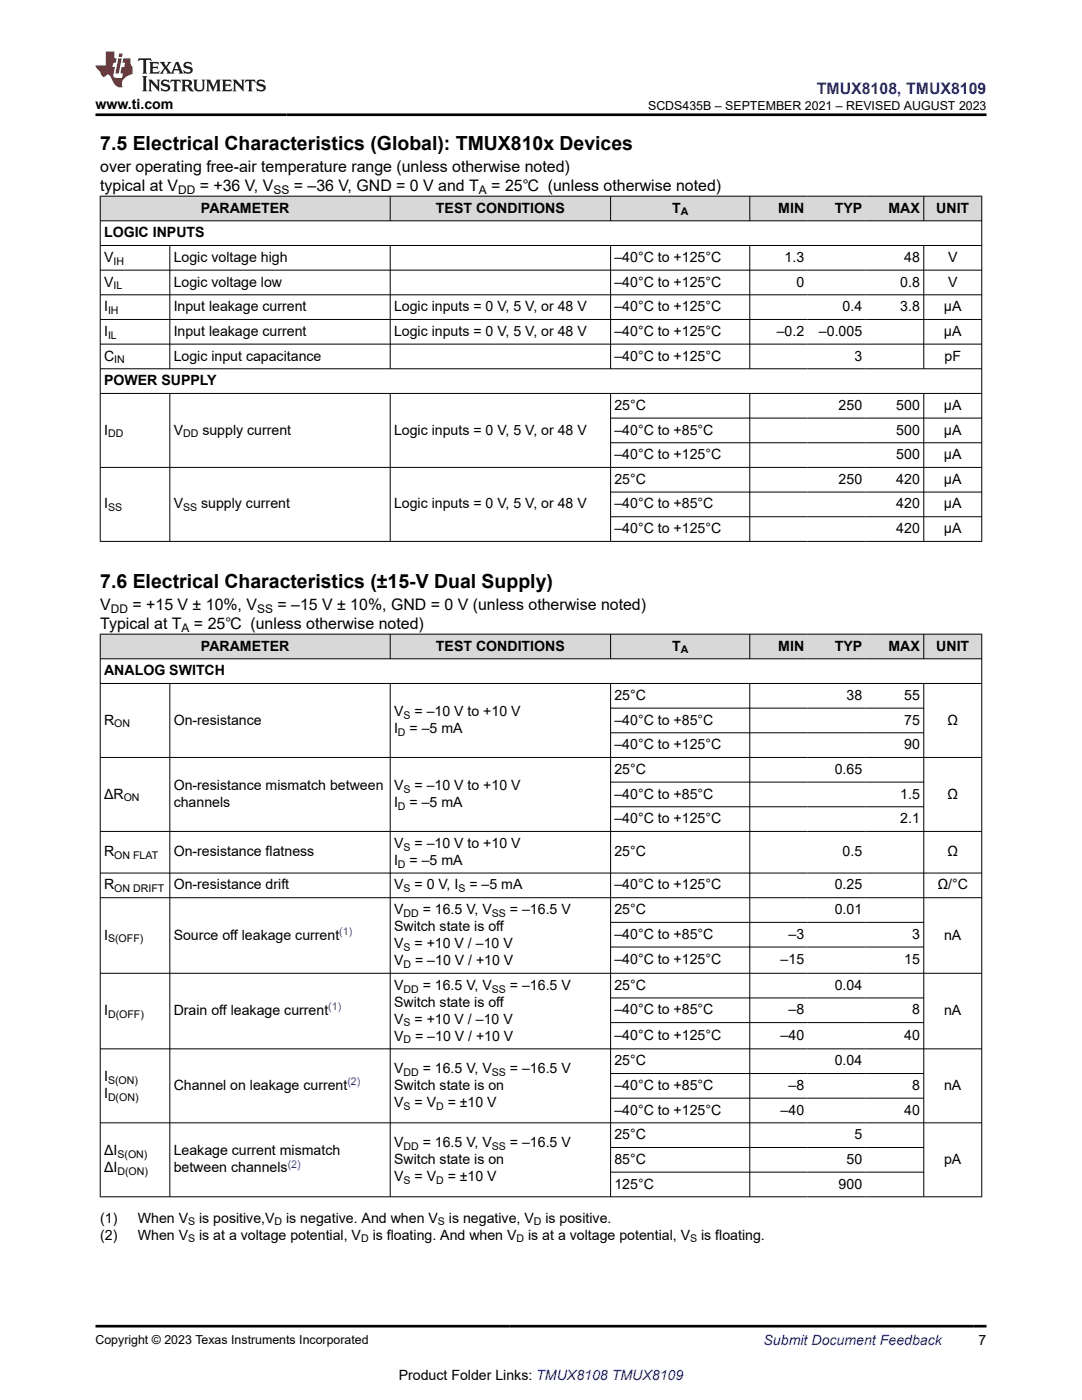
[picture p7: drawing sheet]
<svg xmlns="http://www.w3.org/2000/svg" width="216mm" height="279mm" viewBox="0 0 216 279" stroke-linecap="round" stroke-linejoin="round" font-family="sans-serif">
<defs><g id="words">
<g font-size="3.9">
<text x="20" y="29.9">7.5 Electrical Characteristics (Global): TMUX810x Devices</text>
<text x="20" y="117.3">7.6 Electrical Characteristics (±15-V Dual Supply)</text>
</g>
<text font-size="3.2" fill="#00f" x="163" y="18.7">TMUX8108, TMUX8109</text>
<g font-size="3.2">
<text x="20" y="34.3">over operating free-air temperature range (unless otherwise noted)</text>
<text x="20" y="38.1">typical at V</text>
<text x="39.9" y="38.1">= +36 V, V</text>
<text x="58.6" y="38.1">= –36 V, GND = 0 V and T</text>
<text x="98" y="38.1">= 25℃ (unless otherwise noted)</text>
<text x="20" y="125.5">Typical at T</text>
<text x="20" y="121.7">V</text>
<text x="26.4" y="121.7">= +15 V ± 10%, V</text>
<text x="38.7" y="125.5">= 25℃ (unless otherwise noted)</text>
<text x="55.4" y="121.7">= –15 V ± 10%, GND = 0 V (unless otherwise noted)</text>
</g>
<g font-size="2.8">
<text x="19" y="21.8">www.ti.com</text>
<text x="20.8" y="47.3">LOGIC INPUTS</text>
<text x="40.1" y="42.4">PARAMETER</text>
<text x="87" y="42.4">TEST CONDITIONS</text>
<text x="134.1" y="42.4">T</text>
<text x="155.3" y="42.4">MIN</text>
<text x="166.6" y="42.4">TYP</text>
<text x="177.3" y="42.4">MAX</text>
<text x="186.8" y="42.4">UNIT</text>
<text x="20.8" y="52.3">V</text>
<text x="34.7" y="52.3">Logic voltage high</text>
<text x="122.6" y="52.3">–40°C to +125°C</text>
<text x="156.6" y="52.3">1.3</text>
<text x="180.4" y="52.3">48</text>
<text x="189.2" y="52.3">V</text>
<text x="20.8" y="57.2">V</text>
<text x="34.7" y="57.2">Logic voltage low</text>
<text x="122.6" y="57.2">–40°C to +125°C</text>
<text x="158.9" y="57.2">0</text>
<text x="179.6" y="57.2">0.8</text>
<text x="189.2" y="57.2">V</text>
<text x="20.8" y="62.1">I</text>
<text x="34.7" y="62.1">Input leakage current</text>
<text x="78.6" y="62.1">Logic inputs = 0 V, 5 V, or 48 V</text>
<text x="122.6" y="62.1">–40°C to +125°C</text>
<text x="168.1" y="62.1">0.4</text>
<text x="179.6" y="62.1">3.8</text>
<text x="188.4" y="62.1">µA</text>
<text x="20.8" y="67">I</text>
<text x="20.8" y="72">C</text>
<text x="34.7" y="67">Input leakage current</text>
<text x="34.7" y="72">Logic input capacitance</text>
<text x="78.6" y="67">Logic inputs = 0 V, 5 V, or 48 V</text>
<text x="122.6" y="67">–40°C to +125°C</text>
<text x="122.6" y="72">–40°C to +125°C</text>
<text x="155" y="67">–0.2</text>
<text x="163.4" y="67">–0.005</text>
<text x="170.5" y="72">3</text>
<text x="188.4" y="67">µA</text>
<text x="188.5" y="72">pF</text>
<text x="20.8" y="76.9">POWER SUPPLY</text>
<text x="122.6" y="81.8">25°C</text>
<text x="167.3" y="81.8">250</text>
<text x="178.9" y="81.8">500</text>
<text x="188.4" y="81.8">µA</text>
<text x="20.8" y="86.7">I</text>
<text x="34.7" y="86.7">V</text>
<text x="40.4" y="86.7">supply current</text>
<text x="78.6" y="86.7">Logic inputs = 0 V, 5 V, or 48 V</text>
<text x="122.6" y="86.7">–40°C to +85°C</text>
<text x="178.9" y="86.7">500</text>
<text x="188.4" y="86.7">µA</text>
<text x="122.6" y="91.6">–40°C to +125°C</text>
<text x="178.9" y="91.6">500</text>
<text x="188.4" y="91.6">µA</text>
<text x="20.8" y="101.5">I</text>
<text x="34.7" y="101.5">V</text>
<text x="40.1" y="101.5">supply current</text>
<text x="78.6" y="101.5">Logic inputs = 0 V, 5 V, or 48 V</text>
<text x="122.6" y="96.6">25°C</text>
<text x="122.6" y="101.5">–40°C to +85°C</text>
<text x="167.3" y="96.6">250</text>
<text x="178.9" y="96.6">420</text>
<text x="178.9" y="101.5">420</text>
<text x="188.4" y="96.6">µA</text>
<text x="188.4" y="101.5">µA</text>
<text x="122.6" y="106.4">–40°C to +125°C</text>
<text x="178.9" y="106.4">420</text>
<text x="188.4" y="106.4">µA</text>
<text x="40.1" y="129.8">PARAMETER</text>
<text x="87" y="129.8">TEST CONDITIONS</text>
<text x="134.1" y="129.8">T</text>
<text x="155.3" y="129.8">MIN</text>
<text x="166.6" y="129.8">TYP</text>
<text x="177.3" y="129.8">MAX</text>
<text x="186.8" y="129.8">UNIT</text>
<text x="20.8" y="134.8">ANALOG SWITCH</text>
<text x="78.6" y="142.9">V</text>
<text x="82.7" y="142.9">= –10 V to +10 V</text>
<text x="122.6" y="139.7">25°C</text>
<text x="168.9" y="139.7">38</text>
<text x="180.4" y="139.7">55</text>
<text x="20.8" y="144.6">R</text>
<text x="34.7" y="144.6">On-resistance</text>
<text x="78.6" y="146.3">I</text>
<text x="81.7" y="146.3">= –5 mA</text>
<text x="122.6" y="144.6">–40°C to +85°C</text>
<text x="122.6" y="149.5">–40°C to +125°C</text>
<text x="180.4" y="144.6">75</text>
<text x="180.4" y="149.5">90</text>
<text x="189.1" y="144.6">Ω</text>
<text x="122.6" y="154.4">25°C</text>
<text x="166.6" y="154.4">0.65</text>
<text x="20.8" y="159.4">ΔR</text>
<text x="34.7" y="157.7">On-resistance mismatch between</text>
<text x="34.7" y="161.1">channels</text>
<text x="78.6" y="157.7">V</text>
<text x="78.6" y="161.1">I</text>
<text x="81.7" y="161.1">= –5 mA</text>
<text x="82.7" y="157.7">= –10 V to +10 V</text>
<text x="122.6" y="159.4">–40°C to +85°C</text>
<text x="179.6" y="159.4">1.5</text>
<text x="189.1" y="159.4">Ω</text>
<text x="122.6" y="164.3">–40°C to +125°C</text>
<text x="179.6" y="164.3">2.1</text>
<text x="20.8" y="170.9">R</text>
<text x="34.7" y="170.9">On-resistance flatness</text>
<text x="78.6" y="169.2">V</text>
<text x="78.6" y="172.6">I</text>
<text x="81.7" y="172.6">= –5 mA</text>
<text x="82.7" y="169.2">= –10 V to +10 V</text>
<text x="122.6" y="170.9">25°C</text>
<text x="168.1" y="170.9">0.5</text>
<text x="189.1" y="170.9">Ω</text>
<text x="20.8" y="177.5">R</text>
<text x="34.7" y="177.5">On-resistance drift</text>
<text x="78.6" y="177.5">V</text>
<text x="82.7" y="177.5">= 0 V, I</text>
<text x="93.7" y="177.5">= –5 mA</text>
<text x="122.6" y="177.5">–40°C to +125°C</text>
<text x="166.6" y="177.5">0.25</text>
<text x="187.1" y="177.5">Ω/°C</text>
<text x="78.6" y="185.8">Switch state is off</text>
<text x="78.6" y="182.4">V</text>
<text x="84.4" y="182.4">= 16.5 V, V</text>
<text x="101.7" y="182.4">= –16.5 V</text>
<text x="122.6" y="182.4">25°C</text>
<text x="166.6" y="182.4">0.01</text>
<text x="20.8" y="187.5">I</text>
<text x="34.7" y="187.5">Source off leakage current</text>
<text x="78.6" y="189.2">V</text>
<text x="82.7" y="189.2">= +10 V / –10 V</text>
<text x="122.6" y="187.4">–40°C to +85°C</text>
<text x="157.3" y="187.4">–3</text>
<text x="182" y="187.4">3</text>
<text x="188.4" y="187.5">nA</text>
<text x="78.6" y="192.6">V</text>
<text x="78.6" y="197.5">V</text>
<text x="82.8" y="192.6">= –10 V / +10 V</text>
<text x="84.4" y="197.5">= 16.5 V, V</text>
<text x="101.7" y="197.5">= –16.5 V</text>
<text x="122.6" y="192.4">–40°C to +125°C</text>
<text x="122.6" y="197.5">25°C</text>
<text x="155.8" y="192.4">–15</text>
<text x="166.6" y="197.5">0.04</text>
<text x="180.4" y="192.4">15</text>
<text x="20.8" y="202.6">I</text>
<text x="34.7" y="202.6">Drain off leakage current</text>
<text x="78.6" y="200.9">Switch state is off</text>
<text x="122.6" y="202.4">–40°C to +85°C</text>
<text x="157.3" y="202.4">–8</text>
<text x="182" y="202.4">8</text>
<text x="188.4" y="202.6">nA</text>
<text x="78.6" y="204.3">V</text>
<text x="78.6" y="207.7">V</text>
<text x="82.7" y="204.3">= +10 V / –10 V</text>
<text x="82.8" y="207.7">= –10 V / +10 V</text>
<text x="122.6" y="207.5">–40°C to +125°C</text>
<text x="155.8" y="207.5">–40</text>
<text x="180.4" y="207.5">40</text>
<text x="20.8" y="215.8">I</text>
<text x="78.6" y="214.1">V</text>
<text x="84.4" y="214.1">= 16.5 V, V</text>
<text x="101.7" y="214.1">= –16.5 V</text>
<text x="122.6" y="212.6">25°C</text>
<text x="166.6" y="212.6">0.04</text>
<text x="20.8" y="219.2">I</text>
<text x="34.7" y="217.5">Channel on leakage current</text>
<text x="78.6" y="217.5">Switch state is on</text>
<text x="78.6" y="220.9">V</text>
<text x="82.7" y="220.9">= V</text>
<text x="89.3" y="220.9">= ±10 V</text>
<text x="122.6" y="217.5">–40°C to +85°C</text>
<text x="157.3" y="217.5">–8</text>
<text x="182" y="217.5">8</text>
<text x="188.4" y="217.5">nA</text>
<text x="122.6" y="222.4">–40°C to +125°C</text>
<text x="122.6" y="227.4">25°C</text>
<text x="155.8" y="222.4">–40</text>
<text x="170.5" y="227.4">5</text>
<text x="180.4" y="222.4">40</text>
<text x="20.8" y="234">ΔI</text>
<text x="20.8" y="230.6">ΔI</text>
<text x="34.7" y="230.6">Leakage current mismatch</text>
<text x="34.7" y="234">between channels</text>
<text x="78.6" y="232.3">Switch state is on</text>
<text x="78.6" y="228.9">V</text>
<text x="84.4" y="228.9">= 16.5 V, V</text>
<text x="101.7" y="228.9">= –16.5 V</text>
<text x="122.6" y="232.3">85°C</text>
<text x="168.9" y="232.3">50</text>
<text x="188.4" y="232.3">pA</text>
<text x="78.6" y="235.7">V</text>
<text x="82.7" y="235.7">= V</text>
<text x="89.3" y="235.7">= ±10 V</text>
<text x="122.6" y="237.2">125°C</text>
<text x="167.3" y="237.2">900</text>
<text x="20" y="244">(1)</text>
<text x="27.5" y="244">When V</text>
<text x="39.7" y="244">is positive,V</text>
<text x="57.1" y="244">is negative. And when V</text>
<text x="89.6" y="244">is negative, V</text>
<text x="108.8" y="244">is positive.</text>
<text x="20" y="247.4">(2)</text>
<text x="27.5" y="247.4">When V</text>
<text x="39.7" y="247.4">is at a voltage potential, V</text>
<text x="74.4" y="247.4">is floating. And when V</text>
<text x="105.4" y="247.4">is at a voltage potential, V</text>
<text x="139.9" y="247.4">is floating.</text>
<text x="195.3" y="268.5">7</text>
<text x="79.6" y="275.3">Product Folder Links: TMUX8108 TMUX8109</text>
</g>
<text font-size="2.8" fill="#00f" x="152.4" y="268.5">Submit Document Feedback</text>
<g font-size="2.5">
<text x="129.3" y="21.9">SCDS435B – SEPTEMBER 2021 – REVISED AUGUST 2023</text>
<text x="19" y="268.2">Copyright © 2023 Texas Instruments Incorporated</text>
</g>
<g font-size="2.4">
<text x="35.5" y="38.7">DD</text>
<text x="54.6" y="38.7">SS</text>
<text x="95.6" y="38.7">A</text>
<text x="22.1" y="122.3">DD</text>
<text x="51.3" y="122.3">SS</text>
<text x="36.2" y="126.1">A</text>
</g>
<g font-size="2.1">
<text x="135.8" y="43">A</text>
<text x="22.6" y="52.8">IH</text>
<text x="22.6" y="57.8">IL</text>
<text x="21.6" y="62.7">IH</text>
<text x="21.6" y="67.6">IL</text>
<text x="22.8" y="72.5">IN</text>
<text x="21.6" y="87.3">DD</text>
<text x="36.5" y="87.3">DD</text>
<text x="21.6" y="102">SS</text>
<text x="36.5" y="102">SS</text>
<text x="135.8" y="130.4">A</text>
<text x="80.5" y="143.5">S</text>
<text x="22.8" y="145.2">ON</text>
<text x="79.4" y="146.9">D</text>
<text x="24.7" y="159.9">ON</text>
<text x="79.4" y="161.6">D</text>
<text x="80.5" y="158.2">S</text>
<text x="22.8" y="171.5">ON FLAT</text>
<text x="79.4" y="173.2">D</text>
<text x="80.5" y="169.8">S</text>
<text x="22.8" y="178.1">ON DRIFT</text>
<text x="80.5" y="178.1">S</text>
<text x="91.5" y="178.1">S</text>
<text x="80.5" y="183">DD</text>
<text x="98.1" y="183">SS</text>
<text x="21.6" y="188.1">S(OFF)</text>
<text x="80.5" y="189.8">S</text>
<text x="80.5" y="193.2">D</text>
<text x="21.6" y="203.2">D(OFF)</text>
<text x="80.5" y="198.1">DD</text>
<text x="98.1" y="198.1">SS</text>
<text x="80.5" y="204.9">S</text>
<text x="80.5" y="208.2">D</text>
<text x="80.5" y="214.7">DD</text>
<text x="98.1" y="214.7">SS</text>
<text x="21.6" y="219.8">D(ON)</text>
<text x="21.6" y="216.4">S(ON)</text>
<text x="80.5" y="221.5">S</text>
<text x="87" y="221.5">D</text>
<text x="23.4" y="231.2">S(ON)</text>
<text x="80.5" y="229.5">DD</text>
<text x="98.1" y="229.5">SS</text>
<text x="23.4" y="234.5">D(ON)</text>
<text x="80.5" y="236.2">S</text>
<text x="87" y="236.2">D</text>
<text x="37.5" y="244.6">S</text>
<text x="54.8" y="244.6">D</text>
<text x="87.4" y="244.6">S</text>
<text x="106.5" y="244.6">D</text>
<text x="37.5" y="248">S</text>
<text x="72.1" y="248">D</text>
<text x="103.1" y="248">D</text>
<text x="137.7" y="248">S</text>
</g>
<g font-size="2.1" fill="#00f">
<text x="67.7" y="186.6">(1)</text>
<text x="65.5" y="201.7">(1)</text>
<text x="69.3" y="216.6">(2)</text>
<text x="57.4" y="233">(2)</text>
</g>
</g></defs>
<g fill="#d8d8d8">
<path d="M20 39.1h175.9v5h-175.9z" fill-rule="evenodd"/>
<path d="M20.1 39.2h57.7v4.8h-57.7z" fill-rule="evenodd"/>
<path d="M77.9 39.2h43.9v4.8h-43.9z" fill-rule="evenodd"/>
<path d="M121.9 39.2h27.6v4.8h-27.6z" fill-rule="evenodd"/>
<path d="M149.7 39.2h11.5v4.8h-11.5z" fill-rule="evenodd"/>
<path d="M161.2 39.2h11.6v4.8h-11.6z" fill-rule="evenodd"/>
<path d="M172.8 39.2h11.5v4.8h-11.5z" fill-rule="evenodd"/>
<path d="M184.4 39.2h11.4v4.8h-11.4z" fill-rule="evenodd"/>
</g>
<g fill="none" stroke="#000" stroke-width=".2">
<path d="M19.9 39.1h176.1M20 39.1v69M77.9 39.1v5M121.8 39.1v5M149.6 39.1v5M184.3 39.1v5M195.9 39.1v69M19.9 44.1h176.1M19.9 49h176.1M19.9 53.9h176.1M19.9 58.8h176.1M33.9 49v24.7"/>
<path d="M77.9 49v24.7M121.8 49v24.7M149.6 49v24.7M184.3 49v24.7M19.9 63.8h176.1M19.9 68.7h176.1M19.9 73.6h176.1M19.9 78.5h176.1M33.9 78.5v29.6M77.9 78.5v29.6M121.8 78.5v29.6M149.6 78.5v29.6"/>
<path d="M184.3 78.5v29.6M19.9 93.3h176.1M121.8 83.4h74.2M121.8 88.4h74.2M121.8 98.2h74.2M19.9 108h176.1M121.8 103.1h74.2"/>
</g>
<g fill="#d8d8d8">
<path d="M20 126.6h175.9v4.9h-175.9z" fill-rule="evenodd"/>
<path d="M20.1 126.6h57.7v4.8h-57.7z" fill-rule="evenodd"/>
<path d="M77.9 126.6h43.9v4.8h-43.9z" fill-rule="evenodd"/>
<path d="M121.9 126.6h27.6v4.8h-27.6z" fill-rule="evenodd"/>
<path d="M149.7 126.6h11.5v4.8h-11.5z" fill-rule="evenodd"/>
<path d="M161.2 126.6h11.6v4.8h-11.6z" fill-rule="evenodd"/>
<path d="M172.8 126.6h11.5v4.8h-11.5z" fill-rule="evenodd"/>
<path d="M184.4 126.6h11.4v4.8h-11.4z" fill-rule="evenodd"/>
</g>
<g fill="none" stroke="#000" stroke-width=".2">
<path d="M19.9 126.6h176.1M19.9 131.5h176.1M19.9 136.4h176.1M20 126.5v112.4M33.9 136.4v102.5M77.9 126.5v5M77.9 136.4v102.5M121.8 126.5v5M121.8 136.4v102.5M149.6 126.5v5M149.6 136.4v102.5M184.3 126.5v5"/>
<path d="M184.3 136.4v102.5M195.9 126.5v112.4M19.9 151.2h176.1M121.8 141.3h62.6M121.8 146.2h62.6M121.8 156.1h62.6M19.9 165.9h176.1M19.9 174.2h176.1M19.9 179.2h176.1M121.8 161h62.6M19.9 194.2h176.1M121.8 184.1h62.6"/>
<path d="M121.8 189h62.6M121.8 199.2h62.6M19.9 209.3h176.1M121.8 204.1h62.6M121.8 214.2h62.6M121.8 219.2h62.6M19.9 224.1h176.1M19.9 238.8h176.1M121.8 229h62.6M121.8 233.9h62.6"/>
</g>
<path d="M27.7 11.6l-.2 .6 .5-.2h.6v.1v2.2l-.2 .4h1l-.2-.4v-2.2v-.1h.5l.5 .2-.1-.6zM29.8 12.4l.2 .3v1.6l-.2 .4h1.9l.1-.6a1.08 1.08 0 0 1-1.3 .2v-.7h.6l.4 .2v-.7l-.4 .2h-.6v-.5l.2-.2a1 1 0 0 1 1 .3l-.1-.5zM31.8 12.4l1 1.1-1 1.2h.9l-.2-.2 .4-.8 .5 .8-.2 .2h1.6l-.2-.2 .1-.5h1l.1 .5-.1 .2h.9l-.2-.4-.8-1.9h-.5l-1 2.1-.8-1.1 .9-1h-.8l.2 .2-.5 .6-.3-.6 .1-.2zM35.2 12.8l.4 1h-.8zM36.8 12.5a.65 .65 0 0 0-.2 .7 .65 .65 0 0 0 .6 .5l.7 .1 .1 .3a.79 .79 0 0 1-.7 .4 .79 .79 0 0 1-.7-.5l.1 .7 .2-.1a.93 .93 0 0 0 1.1 0 .93 .93 0 0 0 .4-.9 1.46 1.46 0 0 0-1.2-.6l-.1-.3a1.09 1.09 0 0 1 1.2 .2l-.2-.6-.1 .1-.6-.2zM28.4 15.2l.2 .4v2.2l-.2 .4h1l-.2-.4v-2.2l.2-.4zM29.6 15.9l.2 .4v1.5l-.2 .4h.8l-.3-.4v-1.3l1.7 1.8v-2l.2-.4h-.8l.2 .2 .1 1.1-1.2-1.3zM32.3 16a.65 .65 0 0 0-.2 .8 .65 .65 0 0 0 .7 .4l.6 .2 .1 .2a.79 .79 0 0 1-.7 .4 .79 .79 0 0 1-.7-.5l.1 .7 .2-.1a.93 .93 0 0 0 1.1 .1 .93 .93 0 0 0 .4-1 1.46 1.46 0 0 0-1.2-.5l-.1-.4a1.09 1.09 0 0 1 1.2 .2l-.2-.6-.1 .1-.6-.1zM34.1 15.9l-.1 .6a.63 .63 0 0 1 .7-.3l.1 1.6-.3 .4h1l-.2-.4v-1.6a.66 .66 0 0 1 .8 .3l-.1-.6zM36.2 15.9l.2 .4v1.5l-.2 .4h.9l-.2-.2v-.7h.5l.1 .2a.79 .79 0 0 0 1.2 .6l-1-.9a.61 .61 0 0 0 .6-.6 .61 .61 0 0 0-.5-.7zM36.9 16.2h.2a.47 .47 0 0 1 .5 .1 .47 .47 0 0 1 .1 .5l-.2 .1-.6 .1zM38.5 15.9l.2 .2a2.27 2.27 0 0 0 .4 2 1.04 1.04 0 0 0 1.7-.7v-1.3l.2-.2h-.8l.2 .4v1.1a.6 .6 0 0 1-.6 .6 .6 .6 0 0 1-.6-.6v-1.1l.3-.4zM41.1 15.9l.2 .4v1.5l-.2 .4h.7l-.2-.4v-1.4l.9 1.9 .8-1.9v1.4l-.2 .4h1l-.3-.4v-1.5l.3-.4h-.8l-.7 1.5-.7-1.5zM44.3 15.9l.2 .4v1.5l-.2 .4h1.9l.1-.6a1.09 1.09 0 0 1-1.3 .2v-.7h.6l.4 .2v-.6l-.4 .2h-.6v-.6l.2-.1a1.01 1.01 0 0 1 1 .3l-.1-.6zM46.4 15.9l.3 .4v1.5l-.3 .4h.8l-.2-.4v-1.3l1.6 1.8v-2l.2-.4h-.7l.2 .2v1.1l-1.2-1.3zM49 15.9l-.1 .6a.63 .63 0 0 1 .8-.3v1.6l-.3 .4h1l-.2-.4v-1.6a.66 .66 0 0 1 .8 .3l-.1-.6zM51.4 16a.65 .65 0 0 0-.2 .8 .65 .65 0 0 0 .6 .4l.6 .2 .2 .2a.79 .79 0 0 1-.8 .4 .79 .79 0 0 1-.6-.5l.1 .7 .2-.1a.93 .93 0 0 0 1 .1 .93 .93 0 0 0 .5-1 1.46 1.46 0 0 0-1.3-.5l-.1-.4a1.09 1.09 0 0 1 1.3 .2l-.2-.6-.2 .1-.5-.1z" fill="#231f20"/>
<path d="M21.1 10.3v2.7h-2.1l.1 .4 .9 1a.95 .95 0 0 0 .9 .9 .59 .59 0 0 1 .6-.4 .59 .59 0 0 1 .5 .3l.4 .8a1.59 1.59 0 0 0 2.1 1.4 1.61 1.61 0 0 1 1-2.3l1-.3-.1-1.5a1.59 1.59 0 0 1-.4-1.7h-1.4l-.2 .9h.5l-.1 .9h-.5l-.2 .9v.3l.4 .1-.2 .9h-.6a.73 .73 0 0 1-1.1-.7l.3-1.5h-.5l.2-.9h.5l.2-.9h-.5v-1.3zM23.6 11.6l-.6 3.1h.7l.6-3.1zM23.8 10.7l-.1 .6h.7l.1-.6z" fill="#ed1c24"/>
<path d="M19 22.9h177.8M19 264.7h177.8" fill="none" stroke="#000" stroke-width=".53"/>
<use href="#words"/>
</svg>
